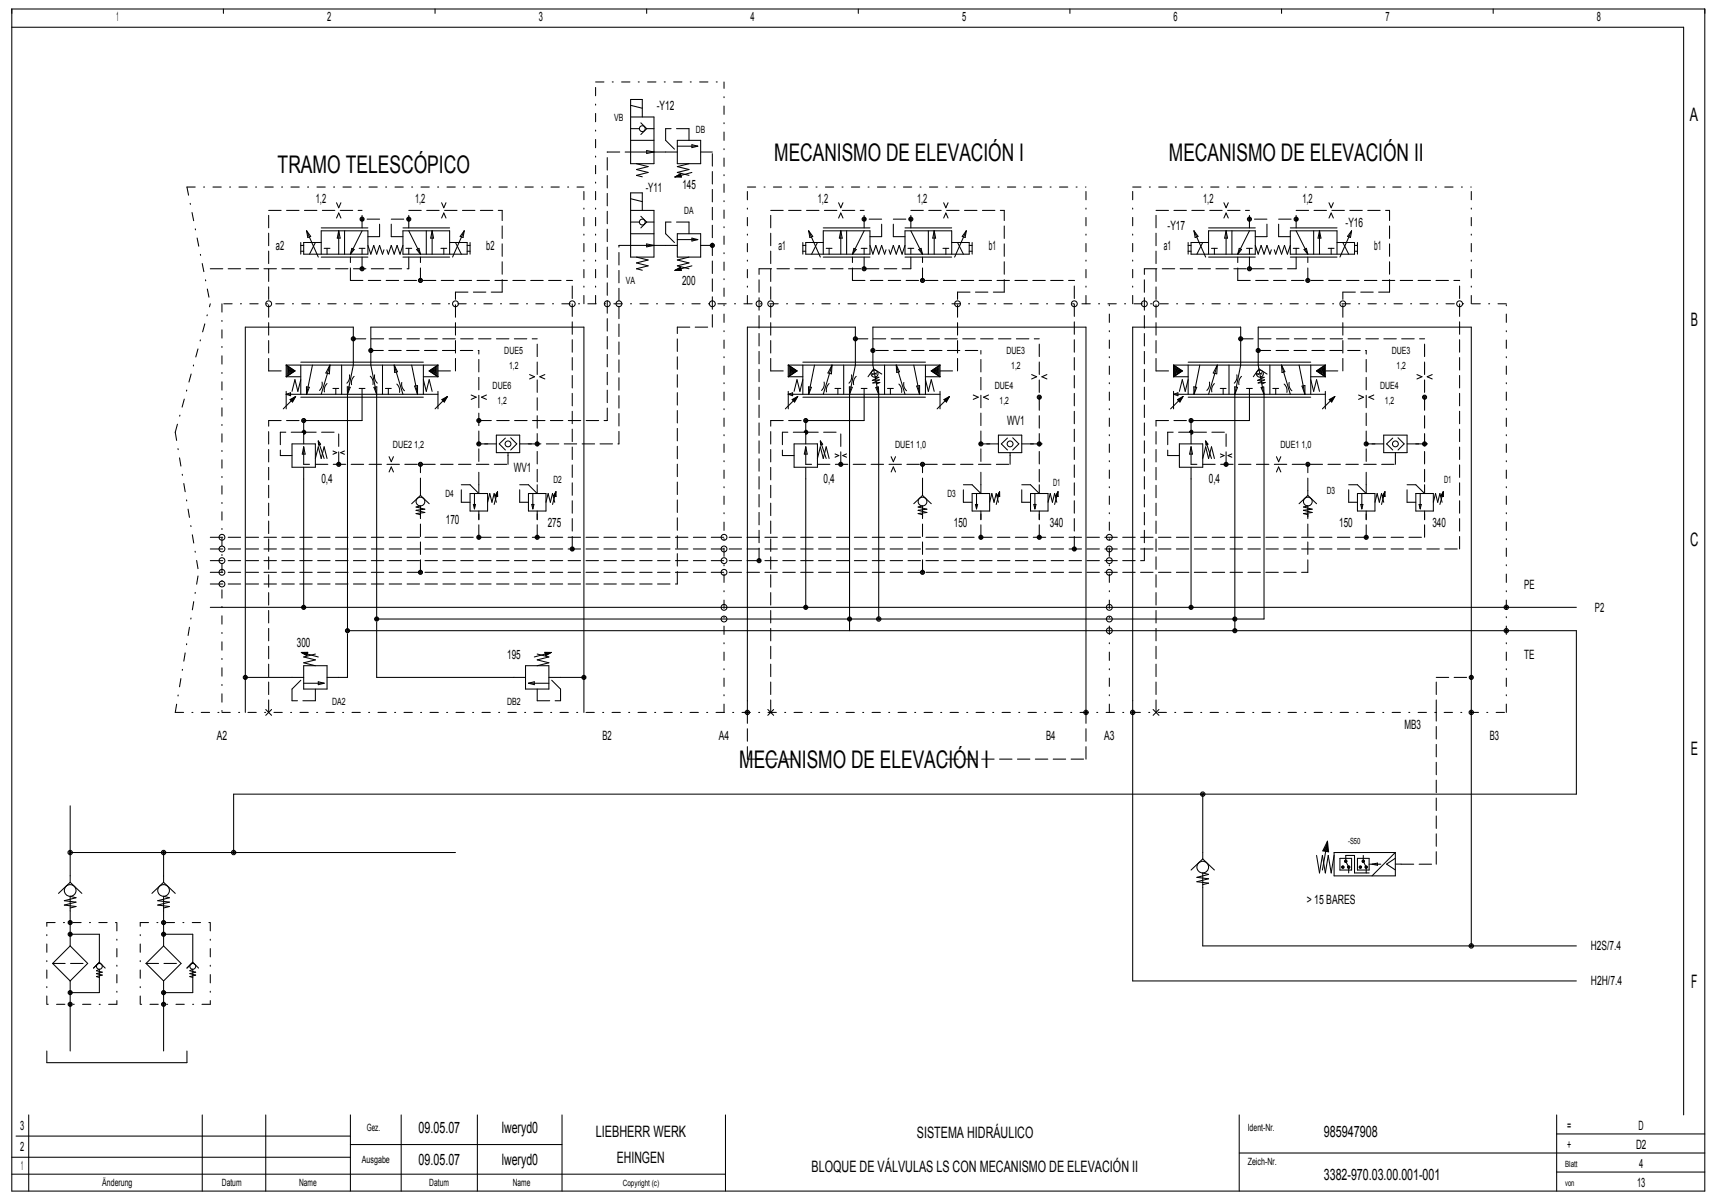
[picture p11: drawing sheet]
<svg xmlns="http://www.w3.org/2000/svg" width="582mm" height="406mm" viewBox="0 0 582 406" stroke-linecap="round" stroke-linejoin="round" font-family="sans-serif">
<defs><g id="words">
<g font-size="8.2">
<text x="94.2" y="58.6">TRAMO TELESCÓPICO</text>
<text x="262.6" y="54.6">MECANISMO DE ELEVACIÓN I</text>
<text x="396.4" y="54.6">MECANISMO DE ELEVACIÓN II</text>
<text x="250.7" y="260.6">MECANISMO DE ELEVACIÓN I</text>
</g>
<g font-size="6.3">
<text x="573.2" y="40.9">A</text>
<text x="573.4" y="110.5">B</text>
<text x="573.3" y="185.2">C</text>
<text x="573.4" y="256.2">E</text>
<text x="573.6" y="335.2">F</text>
</g>
<g font-size="5.3">
<text x="142" y="384.4">09.05.07</text>
<text x="170.2" y="384.4">lweryd0</text>
<text x="202" y="385.8">LIEBHERR WERK</text>
<text x="311" y="386.1">SISTEMA HIDRÁULICO</text>
<text x="449" y="385.8">985947908</text>
<text x="142" y="395.1">09.05.07</text>
<text x="170.2" y="395.1">lweryd0</text>
<text x="209.2" y="394.4">EHINGEN</text>
<text x="275.2" y="397.6">BLOQUE DE VÁLVULAS LS CON MECANISMO DE ELEVACIÓN II</text>
<text x="449" y="400.2">3382­970.03.00.001­001</text>
</g>
<g font-size="4.4">
<text x="39.5" y="7.1">1</text>
<text x="111" y="7.1">2</text>
<text x="182.8" y="7.1">3</text>
<text x="254.5" y="7.1">4</text>
<text x="326.3" y="7.1">5</text>
<text x="398.1" y="7.1">6</text>
<text x="469.9" y="7.1">7</text>
<text x="541.6" y="7.1">8</text>
<text x="222.7" y="37.3">­Y12</text>
<text x="219" y="65">­Y11</text>
<text x="231.4" y="64">145</text>
<text x="107.1" y="68.9">1,2</text>
<text x="140.8" y="68.9">1,2</text>
<text x="277.4" y="68.9">1,2</text>
<text x="311" y="68.9">1,2</text>
<text x="408.1" y="68.9">1,2</text>
<text x="441.7" y="68.9">1,2</text>
<text x="396" y="77.8">­Y17</text>
<text x="456.4" y="76.9">­Y16</text>
<text x="93.6" y="84.8">a2</text>
<text x="164.9" y="84.8">b2</text>
<text x="264.1" y="84.8">a1</text>
<text x="335.4" y="84.8">b1</text>
<text x="394.8" y="84.8">a1</text>
<text x="466.1" y="84.8">b1</text>
<text x="231.3" y="96.7">200</text>
<text x="341.6" y="144.2">WV1</text>
<text x="174.3" y="160">WV1</text>
<text x="109" y="164">0,4</text>
<text x="279.3" y="164">0,4</text>
<text x="410" y="164">0,4</text>
<text x="151.3" y="177.8">170</text>
<text x="185.8" y="178.8">275</text>
<text x="323.5" y="178.8">150</text>
<text x="356.1" y="178.8">340</text>
<text x="454.2" y="178.8">150</text>
<text x="485.8" y="178.8">340</text>
<text x="517" y="199.6">PE</text>
<text x="540.9" y="207.5">P2</text>
<text x="100.7" y="219.4">300</text>
<text x="172" y="223.4">195</text>
<text x="517" y="223.4">TE</text>
<text x="73.5" y="251.1">A2</text>
<text x="204.3" y="251.1">B2</text>
<text x="243.8" y="251.1">A4</text>
<text x="354.8" y="251.1">B4</text>
<text x="374.5" y="251.1">A3</text>
<text x="476.3" y="247.1">MB3</text>
<text x="505.3" y="251.1">B3</text>
<text x="443.2" y="306.5">&gt; 15 BARES</text>
<text x="539.6" y="322.4">H2S/7.4</text>
<text x="539.6" y="334.3">H2H/7.4</text>
<text x="6.9" y="383.3">3</text>
<text x="531.6" y="383.3">=</text>
<text x="555.7" y="383.3">D</text>
<text x="531.6" y="389.8">+</text>
<text x="554.9" y="389.8">D2</text>
<text x="6.8" y="390.5">2</text>
<text x="7.2" y="397">1</text>
<text x="555.9" y="396.3">4</text>
<text x="555.2" y="402.7">13</text>
</g>
<g font-size="3.4">
<text x="208.3" y="41">VB</text>
<text x="236" y="45">DB</text>
<text x="232" y="72.7">DA</text>
<text x="212.2" y="96.4">VA</text>
<text x="171" y="120.2">DUE5</text>
<text x="172.7" y="125.2">1,2</text>
<text x="341.3" y="120.2">DUE3</text>
<text x="343" y="125.2">1,2</text>
<text x="472" y="120.2">DUE3</text>
<text x="473.7" y="125.2">1,2</text>
<text x="167.1" y="132.1">DUE6</text>
<text x="168.8" y="137.1">1,2</text>
<text x="337.4" y="132.1">DUE4</text>
<text x="339" y="137.1">1,2</text>
<text x="468" y="132.1">DUE4</text>
<text x="469.7" y="137.1">1,2</text>
<text x="133.3" y="151.9">DUE2 1,2</text>
<text x="303.6" y="151.9">DUE1 1,0</text>
<text x="434.2" y="151.9">DUE1 1,0</text>
<text x="187.7" y="163.8">D2</text>
<text x="357.1" y="164.7">D1</text>
<text x="450" y="167.7">D3</text>
<text x="489.8" y="163.8">D1</text>
<text x="151" y="168.7">D4</text>
<text x="321.3" y="168.7">D3</text>
<text x="112.6" y="239">DA2</text>
<text x="172" y="239">DB2</text>
<text x="124.4" y="383.7">Gez.</text>
<text x="423.2" y="383.7">Ident­Nr.</text>
<text x="122.7" y="394.5">Ausgabe</text>
<text x="423.2" y="395.2">Zeich­Nr.</text>
<text x="34.7" y="402.4">Änderung</text>
<text x="75.2" y="402.4">Datum</text>
<text x="101.4" y="402.4">Name</text>
<text x="145.6" y="402.4">Datum</text>
<text x="173.9" y="402.4">Name</text>
</g>
<g font-size="2.9">
<text x="457.2" y="286.3">­S50</text>
<text x="530.8" y="395.8">Blatt</text>
<text x="211.2" y="402.3">Copyright (c)</text>
<text x="530.8" y="402.3">von</text>
</g>
</g></defs>
<g fill="none" stroke="#000" stroke-width=".35">
<path d="M4 3.1h574.2v400.9h-574.2zM4 9.2h567v369M75.8 3.1v1.4M147.6 3.1v1.4M219.3 3.1v1.4M291.1 3.1v1.4M362.9 3.1v1.4M434.6 3.1v1.4M506.4 3.1v1.4M213.9 39.7h7.9v15.8h-7.9v-21.8h3.9v6M213.9 35.7l3.9 1M213.9 51.6h7.9"/>
<path d="M213.9 47.6h7.9M213.9 43.6h2.9M215.9 55.5l3.9 1-3.9 1 3.9 1-3.9 1 1.9 .5M217.3 41.7l2 1.9-2 2M219.2 43.6h2.6M219.3 51.1l2.5 .5-2.5 .5zM225.8 51.6h3.9M229.7 47.6h7.9v7.9h-7.9zM229.7 49.6h7M230.1 59.7l.6 .1-.1-.3-1 .4h1.3l-.2-.7-1.8 .8M233.7 55.5l-4 1 4 1-4 1 4 1M234.7 49.1l2 .5-2 .5z"/>
<path d="M234.7 58.5l-5.8 1.5M237.6 51.6h4M104 78.3l3.9 8.9M104 78.3l1.4 1.9-1 .4zM108.9 77.3h15.9M114.1 68.8l.8 1.7 .7-1.7M114.1 74l.8-1.7 .7 1.7M114.9 78.3v7.9M114.9 78.3l.5 2.5h-1zM116.9 78.3v7.9M122.8 78.3l-4 7.9M136.7 77.3h15.8"/>
<path d="M138.6 78.3l4 7.9M144.6 78.3v7.9M146.6 78.3l.5 2.5h-1zM146.6 78.3v7.9M149.8 68.8l.7 1.7 .8-1.7M149.8 74l.7-1.7 .8 1.7M157.5 78.3l-4 8.9M157.5 78.3l-.4 2.3-1-.4zM213.9 71.4h7.9v15.8h-7.9v-21.8h3.9v6M213.9 79.3h7.9M213.9 75.3h2.9M213.9 67.4l3.9 1"/>
<path d="M217.3 73.3l2 2-2 2M219.2 75.3h2.6M228.9 60l1.9-1.1 .3 1.2zM229.7 79.3h7.9v7.9h-7.9zM274.3 78.3l3.9 8.9M274.3 78.3l1.4 1.9-1 .4zM279.2 77.3h15.9M284.4 68.8l.8 1.7 .7-1.7M284.4 74l.8-1.7 .7 1.7M285.2 78.3l.5 2.5h-1zM285.2 78.3v7.9M287.1 78.3v7.9"/>
<path d="M293.1 78.3l-4 7.9M306.9 77.3h15.9M308.9 78.3l4 7.9M314.9 78.3v7.9M316.8 78.3l.5 2.5h-1zM316.8 78.3v7.9M320.1 68.8l.7 1.7 .7-1.7M320.1 74l.7-1.7 .7 1.7M327.7 78.3l-3.9 8.9M327.7 78.3l-.4 2.3-1-.4zM405 78.3l3.9 8.9M405 78.3l1.3 1.9-1 .4z"/>
<path d="M409.9 77.3h15.8M415.1 68.8l.7 1.7 .8-1.7M415.1 74l.7-1.7 .8 1.7M415.8 78.3l.5 2.5h-1zM415.8 78.3v7.9M417.8 78.3v7.9M423.8 78.3l-4 7.9M437.6 77.3h15.9M439.6 78.3l4 7.9M445.5 78.3v7.9M447.5 78.3l.5 2.5h-1zM447.5 78.3v7.9"/>
<path d="M450.7 68.8l.8 1.7 .7-1.7M450.7 74l.8-1.7 .7 1.7M458.4 78.3l-4 8.9M458.4 78.3l-.4 2.3-1-.4zM102 82.3v3.9M102 85.2h1M102 83.2h1M107 82.3l-2 3.9M108.9 82.3h-5.9v3.9h21.8v-7.9h-15.9v7.9M108.9 87.2h15.9M109.9 84.2h2M110.9 84.2v2"/>
<path d="M119.3 84.2l.8 .4-1.3 1.6zM121.8 84.2h2M122.8 84.2v2M124.8 83.2l1 3 1-3 1 3 .9-3 1 3 .5-1.5M136.7 87.2h15.8M136.7 83.2l-1 3-1-3-1 3-1-3-1 3-.5-1.5M137.7 84.2h1.9M138.6 84.2v2M141.3 84.6l.8-.4 .5 2zM149.5 84.2h2M150.5 84.2v2M152.5 82.3h5.9v3.9h-21.7v-7.9h15.8v7.9"/>
<path d="M154.5 82.3l2 3.9M158.4 85.2h1M158.4 83.2h1M159.4 82.3v3.9M213.9 83.2h7.9M215.9 87.2l3.9 1-3.9 1 3.9 1-3.9 1 1.9 .5M219.3 82.7l2.5 .5-2.5 .5zM225.8 83.2h3.9M228.9 91.7l1.9-1.1 .3 1.1zM229.7 81.3h7M230.1 91.4l.6 .1-.1-.4-1 .4 1.3 .1-.2-.7-1.8 .8M233.7 87.2l-4 1 4 1-4 1 4 1"/>
<path d="M234.7 80.8l2 .5-2 .5zM234.7 90.2l-5.8 1.5M237.6 83.2h4M272.3 85.2h1M272.3 83.2h1M272.3 82.3v3.9M277.2 82.3l-1.9 3.9M279.2 82.3h-5.9v3.9h21.8v-7.9h-15.9v7.9M279.2 87.2h15.9M280.2 84.2h2M281.2 84.2v2M289.6 84.2l.8 .4-1.3 1.6z"/>
<path d="M292.1 84.2h2M293.1 84.2v2M295.1 83.2l1 3 .9-3 1 3 1-3 1 3 .5-1.5M306.9 87.2h15.9M306.9 83.2l-1 3-.9-3-1 3-1-3-1 3-.5-1.5M307.9 84.2h2M308.9 84.2v2M311.6 84.6l.8-.4 .5 2zM319.8 84.2h2M320.8 84.2v2M322.8 82.3h5.9v3.9h-21.8v-7.9h15.9v7.9M324.8 82.3l1.9 3.9"/>
<path d="M328.7 85.2h1M328.7 83.2h1M329.7 82.3v3.9M403 85.2h1M403 83.2h1M403 82.3v3.9M407.9 82.3l-2 3.9M409.9 82.3h-5.9v3.9h21.7v-7.9h-15.8v7.9M409.9 87.2h15.8M410.9 84.2h2M411.9 84.2v2M420.3 84.2l.8 .4-1.3 1.6z"/>
<path d="M422.8 84.2h1.9M423.8 84.2v2M425.7 83.2l1 3 1-3 1 3 1-3 1 3 .5-1.5M437.6 87.2h15.9M437.6 83.2l-1 3-1-3-1 3-.9-3-1 3-.5-1.5M438.6 84.2h2M439.6 84.2v2M442.3 84.6l.8-.4 .5 2zM450.5 84.2h2M451.5 84.2v2M453.5 82.3h5.9v3.9h-21.8v-7.9h15.9v7.9M455.4 82.3l2 3.9"/>
<path d="M459.4 85.2h1M459.4 83.2h1M460.4 82.3v3.9M97.1 123.8v4M97.1 132.7v6M97.1 123.8l2.9 2-2.9 2M97.1 123.8h51.4M97.1 127.8h4.9M97.1 133.7l1.4-.5v1zM97.1 133.7h51.4M98.2 125.7l-.1-.1v.3l.6-.2-.8-.5v1.1l1.2-.6-1.4-.9v1.9l1.8-1-2.1-1.4v3l2.3-1.5M98.4 135.5l1.9-1-1.1 1.9z"/>
<path d="M100.3 134.5l-1.2 1.6-.5-.5 1.2-.7-.7 .9-.3-.2 .6-.3M100.3 134.5l-4.2 4.2M102 123.8v9.9M102 134.7h41.6M102 122.8h41.6M102 128.8l-1 3.9-1-3.9-1 3.9M103.9 131.2l1 .2-.9 2.3zM106 123.8l-2 9.9M109.2 129.6v1.5l-.8 1.3M110.9 130.1l-.8 1.3-.1 1.5M111.9 123.8l-.2 3-1.2-.3zM111.9 123.8l-3 9.9"/>
<path d="M112.9 131.8h2M113.9 131.8v1.9M115.9 123.8v9.9M117.8 131.2l1 .2-1 2.3zM117.8 133.7v80.2h416.8v55.5h-455.4v19.8M117.8 133.7l2-9.9v-12.8h-36.6v130.6M118.5 127.1v1.6l-.9 1.3M120.1 127.6l-.8 1.4-.1 1.5M121.8 131.8h2M122.8 131.8v10.8h-19.8v4M125.6 127.6l.8 1.3 .1 1.5M126.8 131.4l1-.2v2.5z"/>
<path d="M127.1 127.1v1.6l.9 1.3M127.8 133.7l-2-9.9v-12.8h72.2v130.6M127.8 133.7v76.3h300.9v-76.3M129.7 123.8v9.9M130.7 131.8h2M131.7 131.8v1.9M133.7 123.8l3 9.9M133.7 123.8l1.1 2.3-1 .2zM134.6 130.3l.8 1.3 .1 1.5M136.3 129.7v1.6l.9 1.2M139.6 123.8l2 9.9M140.6 131l1-.2v2.9z"/>
<path d="M143.6 127.8h4.9M143.6 123.8v9.9M143.6 128.8l1 3.9 1-3.9 1 3.9M147.4 125.7l.2-.1v.3l-.7-.2 .8-.5v1.1l-1.2-.6 1.4-.9v1.9l-1.8-1 2.1-1.4v3l-2.3-1.5M148.5 123.8v4M148.5 132.7v6M148.5 123.8l-2.9 2 2.9 2M149.9 135.5l1.8-1-1 1.9zM151.7 134.5l-1.1 1.6-.5-.5 1.2-.7-.7 .9-.3-.2 .6-.3M151.7 134.5l-4.1 4.2M159.8 134l1.7 .7-1.7 .8M165 134l-1.7 .7 1.7 .8"/>
<path d="M179.6 127l1.7 .8-1.7 .7M184.8 127l-1.7 .8 1.7 .7M267.3 123.8h51.5M267.3 127.8h5M267.3 133.7h51.5M267.3 123.8v4M267.3 132.7v6M267.3 123.8l3 2-3 2M267.3 133.7l1.5-.5v1zM268.5 125.7l-.2-.1v.3l.7-.2-.9-.5v1.1l1.3-.6-1.5-.9v1.9l1.9-1-2.2-1.4v3l2.4-1.5M268.7 135.5l1.8-1-1 1.9zM270.5 134.5l-4.2 4.2"/>
<path d="M270.5 134.5l-1.1 1.6-.5-.5 1.2-.7-.7 .9-.3-.2 .6-.3M272.3 134.7h41.6M272.3 122.8h41.6M272.3 123.8v9.9M272.3 128.8l-1 3.9-1-3.9-1 3.9M274.2 131.2l1 .2-.9 2.3zM276.3 123.8l-2 9.9M279.5 129.6l-.1 1.5-.8 1.3M281.2 130.1l-.8 1.3-.1 1.5M282.2 123.8l-3 9.9M282.2 123.8l-.2 3-1.2-.3zM283.2 131.8h2"/>
<path d="M284.2 131.8v1.9M286.2 123.8v9.9M288.1 131.2l1 .2-1 2.3zM288.1 133.7v80.2M288.1 133.7l2-9.9v-12.8h-36.6v130.6M288.8 127.1l-.1 1.6-.8 1.3M290.4 127.6l-.8 1.4-.1 1.5M292.1 131.8h2M293.1 131.8v10.8h-19.8v4M295.7 126.7l.6 .2-.5 .3M296.3 125.1l-.2-1.3v-12.8h72.2v130.6M296.3 125.1l2.8 1.8"/>
<path d="M296.3 125.1l-1.9 2.7M296.3 125.6l.5 2.3M297 131.5l.9-.2 .1 2.4zM297.3 126.4l-.5 .4 .5 .1M297.3 130.2l1.1-.5-2.4 .2 2.2-1-2.3 .1 2.2-1-1.3-.1 1.2 5.8M298 133.7v76.3M300 123.8v9.9M301 131.8h2M302 131.8v1.9M304 123.8l1.1 2.3-1 .2zM304 123.8l2.9 9.9M304.9 130.3l.8 1.3 .1 1.5"/>
<path d="M306.5 129.7l.1 1.6 .9 1.2M309.9 123.8l2 9.9M310.9 131l1-.2v2.9zM313.9 127.8h4.9M313.9 123.8v9.9M313.9 128.8l1 3.9 .9-3.9 1 3.9M317.6 125.7l.2-.1v.3l-.7-.2 .9-.5v1.1l-1.3-.6 1.5-.9v1.9l-1.9-1 2.2-1.4v3l-2.4-1.5M318.8 123.8l-3 2 3 2M318.8 123.8v4M318.8 132.7v6M320.1 135.5l1.9-1-1 1.9zM322 134.5l-4.2 4.2"/>
<path d="M322 134.5l-1.1 1.6-.5-.5 1.2-.7-.8 .9-.2-.2 .6-.3M330.1 134l1.7 .7-1.7 .8M335.3 134l-1.7 .7 1.7 .8M349.9 127l1.7 .8-1.7 .7M355.1 127l-1.7 .8 1.7 .7M398 123.8h51.5M398 127.8h5M398 133.7h51.5M398 123.8v4M398 132.7v6M398 123.8l3 2-3 2M398 133.7l1.5-.5v1z"/>
<path d="M399.2 125.7l-.2-.1v.3l.7-.2-.9-.5v1.1l1.3-.6-1.5-.9v1.9l1.9-1-2.2-1.4v3l2.4-1.5M399.3 135.5l1.9-1-1 1.9zM401.2 134.5l-4.2 4.2M401.2 134.5l-1.1 1.6-.5-.5 1.2-.7-.8 .9-.2-.2 .6-.3M403 134.7h41.5M403 122.8h41.5M403 123.8v9.9M403 128.8l-1 3.9-1-3.9-1 3.9M404.9 131.2l1 .2-.9 2.3zM406.9 123.8l-1.9 9.9M410.2 129.6l-.1 1.5-.8 1.3M411.9 130.1l-.8 1.3-.1 1.5"/>
<path d="M412.9 123.8l-3 9.9M412.9 123.8l-.2 3-1.2-.3zM413.9 131.8h1.9M414.9 131.8v1.9M416.8 123.8v9.9M418.8 131.2l.9 .2-.9 2.3zM418.8 133.7v80.2M418.8 133.7l2-9.9v-12.8h-36.6v221.7h150.4M419.5 127.1l-.1 1.6-.8 1.3M421.1 127.6l-.8 1.4-.1 1.5M422.8 131.8h1.9M423.8 131.8v10.8h-19.8v4"/>
<path d="M426.4 126.7l.6 .2-.5 .3M427 125.1l-.3-1.3v-12.8h72.3v209.8M427 125.1l2.7 1.8M427 125.1l-1.9 2.7M427 125.6l.5 2.3M427.7 131.5l.9-.2 .1 2.4zM427.9 126.4l-.4 .4 .5 .1M428 130.2l1.1-.5-2.4 .2 2.2-1-2.4 .1 2.2-1-1.2-.1 1.2 5.8M430.7 123.8v9.9M431.7 131.8h2M432.7 131.8v1.9M434.6 123.8l1.2 2.3-1 .2z"/>
<path d="M434.6 123.8l3 9.9M435.5 130.3l.9 1.3 .1 1.5M437.2 129.7l.1 1.6 .8 1.2M440.6 123.8l2 9.9M441.6 131l1-.2v2.9zM444.5 127.8h5M444.5 123.8v9.9M444.5 128.8l1 3.9 1-3.9 1 3.9M448.3 125.7l.2-.1v.3l-.7-.2 .9-.5v1.1l-1.3-.6 1.5-.9v1.9l-1.9-1 2.2-1.4v3l-2.4-1.5M449.5 123.8l-3 2 3 2M449.5 123.8v4M449.5 132.7v6"/>
<path d="M450.8 135.5l1.9-1-1 1.9zM452.7 134.5l-4.2 4.2M452.7 134.5l-1.1 1.6-.6-.5 1.3-.7-.8 .9-.2-.2 .6-.3M460.8 134l1.7 .7-1.7 .8M466 134l-1.7 .7 1.7 .8M480.6 127l1.7 .8-1.7 .7M485.8 127l-1.7 .8 1.7 .7M99 150.6h8v7.9h-8zM102.5 146.6a.5 .5 0 0 1 .5-.5 .5 .5 0 0 1 .5 .5 .5 .5 0 0 1-.5 .5M102.8 146.6l.3-.1-.1 .3M103 145.9a.69 .69 0 0 1 .7 .7 .69 .69 0 0 1-.7 .7M103 151.6l.5 2.4h-1z"/>
<path d="M103 151.6v5.9h2M103 158.5v47.5M107 155.5l.9-3.9 1 3.9 1-3.9 1 3.9M107.9 149.6l2 5.9M107.9 149.6l.8 1.1-.7 .3zM112.9 153l1.3 .5-1.3 .6M116.8 153l-1.3 .5 1.3 .6M132 154.9l.7 1.7 .7-1.7M164.4 150.6h3.9M168.3 147.6h8v5.9h-8zM171.4 148.6l-2.1 2 2.1 2M172.3 153.5v1"/>
<path d="M173.2 148.5l2.1 2.1-2.1 2M176.3 150.6h3.9M269.3 150.6h7.9v7.9h-7.9zM272.8 146.6a.5 .5 0 0 1 .5-.5 .5 .5 0 0 1 .5 .5 .5 .5 0 0 1-.5 .5M273.1 146.6l.3-.1-.1 .3M273.3 145.9a.69 .69 0 0 1 .7 .7 .69 .69 0 0 1-.7 .7M273.3 151.6l.5 2.4h-1zM273.3 151.6v5.9h2M273.3 158.5v47.5M277.2 155.5l1-3.9 1 3.9 1-3.9 1 3.9M278.2 149.6l2 5.9M278.2 149.6l.8 1.1-.7 .3z"/>
<path d="M283.2 154l1.3 .5-1.3 .6M287.1 154l-1.3 .5 1.3 .6M302.2 154.9l.8 1.7 .7-1.7M334.7 150.6h3.9M338.6 147.6h7.9v5.9h-7.9zM341.7 148.6l-2.1 2 2.1 2M342.6 153.5v1M343.5 148.5l2 2.1-2 2M346.5 150.6h4M400 150.6h7.9v7.9h-7.9zM403.5 146.6a.5 .5 0 0 1 .5-.5 .5 .5 0 0 1 .5 .5 .5 .5 0 0 1-.5 .5M403.8 146.6l.3-.1-.1 .3"/>
<path d="M404 145.9a.69 .69 0 0 1 .7 .7 .69 .69 0 0 1-.7 .7M404 151.6l.5 2.4h-1zM404 151.6v5.9h1.9M404 158.5v47.5M407.9 155.5l1-3.9 1 3.9 1-3.9 1 3.9M408.9 149.6l2 5.9M408.9 149.6l.8 1.1-.7 .3zM413.9 154l1.3 .5-1.3 .6M417.8 154l-1.3 .5 1.3 .6M432.9 154.9l.8 1.7 .7-1.7M465.3 150.6h4M469.3 147.6h7.9v5.9h-7.9z"/>
<path d="M472.4 148.6l-2.1 2 2.1 2M473.3 153.5v1M474.2 148.5l2 2.1-2 2M477.2 150.6h4M132 160.1l.7-1.7 .7 1.7M142.6 166.4v1.6M142.6 174.6l-1.5-.4 3-.4-3-.7 3-.4-3-.7 1.5-.4v3.7M142.6 168l3 2.9M142.6 168l-3 2.9M159.4 167.4h6v5.9h-6zM160.5 171.1h.8l-.4 1.5zM160.9 167.4v5.2"/>
<path d="M162.4 164.4v3M162.4 173.3v3M165.4 170.4l.7-3 .8 3 .7-3 .7 3M168.7 166.8l.1 1.6-.9-.2zM168.7 166.8l-1.1 4.3M168.7 166.8l-.6 1.3 .6 .2-.1-1-.3 .8h.3l-.1-.4M179.2 167.4h6v5.9h-6zM180.3 171.1h.8l-.4 1.5zM180.7 167.4v5.2M182.2 164.4v3M182.2 173.3v3M185.2 170.4l.7-3 .8 3 .7-3 .7 3"/>
<path d="M188.5 166.8l.1 1.6-.9-.2zM188.5 166.8l-1.1 4.3M188.5 166.8l-.6 1.3 .6 .2-.1-1-.3 .8h.3l-.1-.4M302.2 160.1l.8-1.7 .7 1.7M312.9 166.4v1.6M312.9 174.6l-1.5-.4 3-.4-3-.7 3-.4-3-.7 1.5-.4v3.7M312.9 168l2.9 2.9M312.9 168l-3 2.9M329.7 167.4h5.9v5.9h-5.9zM330.8 171.1h.8l-.4 1.5zM331.2 167.4v5.2M332.7 164.4v3"/>
<path d="M332.7 173.3v3M335.6 170.4l.8-3 .7 3 .8-3 .7 3M339 166.8l.1 1.6-.9-.2zM339 166.8l-1.1 4.3M339 166.8l-.6 1.3 .6 .2-.1-1-.3 .8h.3l-.1-.4M349.5 167.4h6v5.9h-6zM350.6 171.1h.8l-.4 1.5zM351 167.4v5.2M352.5 164.4v3M352.5 173.3v3M355.5 170.4l.7-3 .7 3 .8-3 .7 3M358.8 166.8l.1 1.6-.9-.2z"/>
<path d="M358.8 166.8l-1.1 4.3M358.8 166.8l-.6 1.3 .6 .2-.1-1-.3 .8h.3l-.1-.4M432.9 160.1l.8-1.7 .7 1.7M443.6 166.4v1.6M443.6 174.6l-1.5-.4 2.9-.4-2.9-.7 2.9-.4-2.9-.7 1.5-.4v3.7M443.6 168l2.9 2.9M443.6 168l-3 2.9M460.4 167.4h5.9v5.9h-5.9zM461.5 171.1h.7l-.3 1.5zM461.9 167.4v5.2M463.4 164.4v3M463.4 173.3v3"/>
<path d="M466.3 170.4l.8-3 .7 3 .8-3 .7 3M469.7 166.8v1.6l-.8-.2zM469.7 166.8l-1.1 4.3M469.7 166.8l-.6 1.3 .5 .2v-1l-.3 .8h.2v-.4M480.2 167.4h5.9v5.9h-5.9zM481.3 171.1h.7l-.3 1.5zM481.7 167.4v5.2M483.2 164.4v3M483.2 173.3v3M486.1 170.4l.8-3 .7 3 .8-3 .7 3M489.5 166.8v1.6l-.8-.2zM489.5 166.8l-1.1 4.3"/>
<path d="M489.5 166.8l-.6 1.3 .5 .2v-1l-.3 .8h.2v-.4M71.3 206h463.3M117.8 214.9v14.9h-6.9M127.8 211v18.8h50.4M83.2 229.8h19.8M102.2 221.3h2.2l-.3 1.1zM102.2 221.3l5.7 1.5M102.2 221.3l1.8 .8 .2-.7-1.4 .1 1.1 .4 .1-.4-.6 .1M103 225.8h7.9v7.9h-7.9zM103 231.7h6.9M107 221.8l-4 1 4 1-4 1 4 1M107.9 231.2l2 .5-2 .5z"/>
<path d="M178.2 225.8h8v7.9h-8zM179.2 231.7h7M179.2 231.7l2-.5v1zM182.2 221.8l4 1-4 1 4 1-4 1M184.8 221.3h2.2l-1.9 1.1zM186.2 229.8h11.8M187 221.3l-5.8 1.5M187 221.3l-1.8 .8-.3-.7 1.4 .1-1 .4-.1-.4 .6 .1M90.1 240.7l2 1.9M92.1 240.7l-2 1.9M260.4 240.7l2 1.9M262.4 240.7l-2 1.9"/>
<path d="M391.1 240.7l2 1.9M393.1 240.7l-2 1.9M23.8 273.3v26M407.9 269.4v21.9M23.8 299.3l-4 3.7M23.8 299.3l4 3.7M23.8 289.2h130.7M55.5 289.2v10.1M55.5 299.3l-4 3.7M55.5 299.3l3.9 3.7M407.9 291.3l-3.9 3.8M407.9 291.3l4 3.8"/>
<path d="M446.5 290.2l1 5.9 1-5.9 1 5.9 1-5.9 1 5.9 1-5.9M450.2 285.3l.4 3.6-2-.3zM450.2 285.3l-1.7 9.8M450.2 285.3v3.4l-1.2-.3 1-2-.1 1.9-.6-.1 .6-.9M454.4 291.1h4v4h-4zM457.4 296.1v-2l-1-2v-1.9h3v5.9h4.9M460.4 291.1h3.9v4h-3.9zM462.4 290.2v1.9l1 2v2M465.3 293.1l1.9-.4v.8zM473.2 297.1v-8l-7.9 8M473.2 293.1h2M473.2 291.1l-2.9 2 2.9 2"/>
<path d="M473.3 289.2h-20.8v7.9h20.8M23.8 308l2-.5-4-.5 4-1-4-.5 4-1-2-.5v16.8M23.8 316.9h9.9v9.6M55.5 316.9h9.9v9.6M55.5 308l2-.5-4-.5 4-1-4-.5 4-1-2-.5v16.8M407.9 300.1l2-.5-4-.5 4-1-4-.5 4-1-2-.5v24.7h126.7M23.8 332.7v23.8M23.8 320.8l-5.9 6 5.9 5.9M23.8 320.8l5.9 6-5.9 5.9M31.7 328.4l2-2 2 2M33.7 331.5l-1-.3 2-.5-2-.5 2-.4-2-.5 1-.5v7.9h-9.9M55.5 332.7v23.8"/>
<path d="M55.5 320.8l-6 6 6 5.9M55.5 320.8l5.9 6-5.9 5.9M63.4 328.4l2-2 2 2M65.4 331.5l-1-.3 2-.5-2-.5 2-.4-2-.5 1-.5v7.9h-9.9M15.9 356.5v3.9h47.5v-3.9M9.7 378.2v25.8M68.6 378.2v25.8M90.1 378.2v25.8M118.8 378.2v25.8M136.1 378.2v25.8M161.9 378.2v25.8M190.6 378.2v25.8"/>
<path d="M246.1 378.2v25.8M420.3 378.2v25.8M528 378.2v25.8M4 398.3h242.1M4 392.5h114.8M5.4 385.3h113.4M118.8 388.2h71.8M420.3 391.1h157.9M528 397.5h50.2M528 384.6h50.2"/>
<circle cx="217.8" cy="43.6" r=".99"/>
<circle cx="122.8" cy="74.3" r=".5"/>
<circle cx="122.8" cy="74.3" r=".69"/>
<circle cx="122.8" cy="74.3" r=".2"/>
<circle cx="138.6" cy="74.3" r=".5"/>
<circle cx="138.6" cy="74.3" r=".69"/>
<circle cx="138.6" cy="74.3" r=".2"/>
<circle cx="217.8" cy="75.3" r=".99"/>
<circle cx="293.1" cy="74.3" r=".5"/>
<circle cx="293.1" cy="74.3" r=".69"/>
<circle cx="293.1" cy="74.3" r=".2"/>
<circle cx="308.9" cy="74.3" r=".69"/>
<circle cx="308.9" cy="74.3" r=".5"/>
<circle cx="308.9" cy="74.3" r=".2"/>
<circle cx="423.8" cy="74.3" r=".5"/>
<circle cx="423.8" cy="74.3" r=".69"/>
<circle cx="423.8" cy="74.3" r=".2"/>
<circle cx="439.6" cy="74.3" r=".69"/>
<circle cx="439.6" cy="74.3" r=".5"/>
<circle cx="439.6" cy="74.3" r=".2"/>
<circle cx="122.8" cy="91.2" r=".5"/>
<circle cx="122.8" cy="91.2" r=".69"/>
<circle cx="122.8" cy="91.2" r=".2"/>
<circle cx="142.6" cy="95.1" r=".5"/>
<circle cx="142.6" cy="95.1" r=".69"/>
<circle cx="142.6" cy="95.1" r=".2"/>
<circle cx="241.6" cy="83.2" r=".5"/>
<circle cx="241.6" cy="83.2" r=".69"/>
<circle cx="241.6" cy="83.2" r=".2"/>
<circle cx="293.1" cy="91.2" r=".69"/>
<circle cx="293.1" cy="91.2" r=".5"/>
<circle cx="293.1" cy="91.2" r=".2"/>
<circle cx="312.9" cy="95.1" r=".69"/>
<circle cx="312.9" cy="95.1" r=".5"/>
<circle cx="312.9" cy="95.1" r=".2"/>
<circle cx="423.8" cy="91.2" r=".5"/>
<circle cx="423.8" cy="91.2" r=".69"/>
<circle cx="423.8" cy="91.2" r=".2"/>
<circle cx="443.6" cy="95.1" r=".69"/>
<circle cx="443.6" cy="95.1" r=".5"/>
<circle cx="443.6" cy="95.1" r=".2"/>
<circle cx="91.1" cy="103" r=".99"/>
<circle cx="119.8" cy="114.9" r=".5"/>
<circle cx="119.8" cy="114.9" r=".69"/>
<circle cx="119.8" cy="114.9" r=".2"/>
<circle cx="125.8" cy="118.9" r=".5"/>
<circle cx="125.8" cy="118.9" r=".69"/>
<circle cx="125.8" cy="118.9" r=".2"/>
<circle cx="154.5" cy="103" r=".99"/>
<circle cx="194.1" cy="103" r=".99"/>
<circle cx="206" cy="103" r=".99"/>
<circle cx="209.9" cy="103" r=".99"/>
<circle cx="241.6" cy="103" r=".99"/>
<circle cx="257.4" cy="103" r=".99"/>
<circle cx="261.4" cy="103" r=".99"/>
<circle cx="290.1" cy="114.9" r=".69"/>
<circle cx="290.1" cy="114.9" r=".5"/>
<circle cx="290.1" cy="114.9" r=".2"/>
<circle cx="296" cy="118.9" r=".5"/>
<circle cx="296" cy="118.9" r=".69"/>
<circle cx="296.1" cy="118.9" r=".2"/>
<circle cx="324.8" cy="103" r=".99"/>
<circle cx="364.4" cy="103" r=".99"/>
<circle cx="388.1" cy="103" r=".99"/>
<circle cx="392.1" cy="103" r=".99"/>
<circle cx="420.8" cy="114.9" r=".69"/>
<circle cx="420.8" cy="114.9" r=".5"/>
<circle cx="420.8" cy="114.9" r=".2"/>
<circle cx="426.7" cy="118.9" r=".5"/>
<circle cx="426.7" cy="118.9" r=".69"/>
<circle cx="426.7" cy="118.9" r=".2"/>
<circle cx="455.4" cy="103" r=".99"/>
<circle cx="495" cy="103" r=".99"/>
<circle cx="296.6" cy="126.7" r="1.19"/>
<circle cx="352.5" cy="134.7" r=".69"/>
<circle cx="352.5" cy="134.7" r=".5"/>
<circle cx="352.5" cy="134.7" r=".2"/>
<circle cx="427.3" cy="126.7" r="1.19"/>
<circle cx="483.2" cy="134.7" r=".69"/>
<circle cx="483.2" cy="134.7" r=".5"/>
<circle cx="483.2" cy="134.7" r=".2"/>
<circle cx="103" cy="142.6" r=".69"/>
<circle cx="103" cy="142.6" r=".5"/>
<circle cx="103" cy="142.6" r=".2"/>
<circle cx="114.9" cy="157.5" r=".5"/>
<circle cx="114.9" cy="157.5" r=".69"/>
<circle cx="114.9" cy="157.5" r=".2"/>
<circle cx="142.6" cy="157.5" r=".5"/>
<circle cx="142.6" cy="157.5" r=".69"/>
<circle cx="142.6" cy="157.5" r=".2"/>
<circle cx="162.4" cy="142.6" r=".5"/>
<circle cx="162.4" cy="150.6" r=".5"/>
<circle cx="162.4" cy="150.6" r=".69"/>
<circle cx="162.4" cy="142.6" r=".69"/>
<circle cx="162.4" cy="150.6" r=".2"/>
<circle cx="162.4" cy="142.6" r=".2"/>
<circle cx="172.3" cy="150.6" r=".99"/>
<circle cx="182.2" cy="150.6" r=".5"/>
<circle cx="182.2" cy="150.6" r=".69"/>
<circle cx="182.2" cy="150.6" r=".2"/>
<circle cx="273.3" cy="142.6" r=".5"/>
<circle cx="273.3" cy="142.6" r=".69"/>
<circle cx="273.3" cy="142.6" r=".2"/>
<circle cx="285.2" cy="157.5" r=".5"/>
<circle cx="285.2" cy="157.5" r=".69"/>
<circle cx="285.2" cy="157.5" r=".2"/>
<circle cx="312.9" cy="157.5" r=".69"/>
<circle cx="312.9" cy="157.5" r=".5"/>
<circle cx="312.9" cy="157.5" r=".2"/>
<circle cx="332.7" cy="150.6" r=".69"/>
<circle cx="332.7" cy="150.6" r=".5"/>
<circle cx="332.7" cy="150.6" r=".2"/>
<circle cx="342.6" cy="150.6" r=".99"/>
<circle cx="352.5" cy="150.6" r=".69"/>
<circle cx="352.5" cy="150.6" r=".5"/>
<circle cx="352.5" cy="150.6" r=".2"/>
<circle cx="404" cy="142.6" r=".5"/>
<circle cx="404" cy="142.6" r=".69"/>
<circle cx="404" cy="142.6" r=".2"/>
<circle cx="415.8" cy="157.5" r=".69"/>
<circle cx="415.8" cy="157.5" r=".5"/>
<circle cx="415.8" cy="157.5" r=".2"/>
<circle cx="443.6" cy="157.5" r=".69"/>
<circle cx="443.6" cy="157.5" r=".5"/>
<circle cx="443.6" cy="157.5" r=".2"/>
<circle cx="463.4" cy="150.6" r=".69"/>
<circle cx="463.4" cy="150.6" r=".5"/>
<circle cx="463.4" cy="150.6" r=".2"/>
<circle cx="473.3" cy="150.6" r=".99"/>
<circle cx="483.2" cy="150.6" r=".69"/>
<circle cx="483.2" cy="150.6" r=".5"/>
<circle cx="483.2" cy="150.6" r=".2"/>
<circle cx="142.6" cy="170.1" r="1.49"/>
<circle cx="312.9" cy="170.1" r="1.49"/>
<circle cx="443.6" cy="170.1" r="1.49"/>
<circle cx="75.3" cy="194.1" r=".99"/>
<circle cx="75.3" cy="182.2" r=".99"/>
<circle cx="75.3" cy="190.2" r=".99"/>
<circle cx="75.3" cy="186.2" r=".99"/>
<circle cx="75.3" cy="198.1" r=".99"/>
<circle cx="142.6" cy="194.1" r=".5"/>
<circle cx="142.6" cy="194.1" r=".69"/>
<circle cx="142.6" cy="194.1" r=".2"/>
<circle cx="162.4" cy="182.2" r=".5"/>
<circle cx="162.4" cy="182.2" r=".69"/>
<circle cx="162.4" cy="182.2" r=".2"/>
<circle cx="182.2" cy="182.2" r=".5"/>
<circle cx="182.2" cy="182.2" r=".69"/>
<circle cx="182.2" cy="182.2" r=".2"/>
<circle cx="194.1" cy="186.2" r=".69"/>
<circle cx="194.1" cy="186.2" r=".5"/>
<circle cx="194.1" cy="186.2" r=".2"/>
<circle cx="245.6" cy="194.1" r=".99"/>
<circle cx="245.6" cy="182.2" r=".99"/>
<circle cx="245.6" cy="190.2" r=".99"/>
<circle cx="245.6" cy="186.2" r=".99"/>
<circle cx="257.4" cy="190.2" r=".5"/>
<circle cx="257.4" cy="190.2" r=".69"/>
<circle cx="257.4" cy="190.2" r=".2"/>
<circle cx="312.9" cy="194.1" r=".69"/>
<circle cx="312.9" cy="194.1" r=".5"/>
<circle cx="312.9" cy="194.1" r=".2"/>
<circle cx="332.7" cy="182.2" r=".69"/>
<circle cx="332.7" cy="182.2" r=".5"/>
<circle cx="332.7" cy="182.2" r=".2"/>
<circle cx="352.5" cy="182.2" r=".69"/>
<circle cx="352.5" cy="182.2" r=".5"/>
<circle cx="352.5" cy="182.2" r=".2"/>
<circle cx="364.4" cy="186.2" r=".5"/>
<circle cx="364.4" cy="186.2" r=".69"/>
<circle cx="364.4" cy="186.2" r=".2"/>
<circle cx="376.2" cy="182.2" r=".99"/>
<circle cx="376.2" cy="194.1" r=".99"/>
<circle cx="376.2" cy="190.2" r=".99"/>
<circle cx="376.2" cy="186.2" r=".99"/>
<circle cx="463.4" cy="182.2" r=".69"/>
<circle cx="463.4" cy="182.2" r=".5"/>
<circle cx="463.4" cy="182.2" r=".2"/>
<circle cx="103" cy="206" r=".69"/>
<circle cx="103" cy="206" r=".5"/>
<circle cx="103" cy="206" r=".2"/>
<circle cx="117.8" cy="213.9" r=".5"/>
<circle cx="117.8" cy="213.9" r=".69"/>
<circle cx="117.9" cy="213.9" r=".2"/>
<circle cx="127.7" cy="210" r=".5"/>
<circle cx="127.7" cy="210" r=".69"/>
<circle cx="127.7" cy="210" r=".2"/>
<circle cx="245.6" cy="206" r=".99"/>
<circle cx="245.6" cy="210" r=".99"/>
<circle cx="273.3" cy="206" r=".5"/>
<circle cx="273.3" cy="206" r=".69"/>
<circle cx="273.3" cy="206" r=".2"/>
<circle cx="288.1" cy="210" r=".5"/>
<circle cx="288.1" cy="210" r=".69"/>
<circle cx="288.1" cy="210" r=".2"/>
<circle cx="298" cy="210" r=".74"/>
<circle cx="298" cy="210" r=".37"/>
<circle cx="376.2" cy="206" r=".99"/>
<circle cx="376.2" cy="210" r=".99"/>
<circle cx="376.2" cy="213.9" r=".99"/>
<circle cx="404" cy="206" r=".5"/>
<circle cx="404" cy="206" r=".69"/>
<circle cx="404" cy="206" r=".2"/>
<circle cx="418.8" cy="210" r=".5"/>
<circle cx="418.8" cy="213.9" r=".5"/>
<circle cx="418.8" cy="213.9" r=".69"/>
<circle cx="418.8" cy="210" r=".69"/>
<circle cx="418.8" cy="210" r=".2"/>
<circle cx="418.8" cy="213.9" r=".2"/>
<circle cx="510.9" cy="206" r=".37"/>
<circle cx="510.9" cy="213.9" r=".37"/>
<circle cx="510.9" cy="213.9" r=".74"/>
<circle cx="510.9" cy="206" r=".74"/>
<circle cx="83.2" cy="229.8" r=".69"/>
<circle cx="83.2" cy="229.8" r=".5"/>
<circle cx="83.2" cy="229.8" r=".2"/>
<circle cx="198" cy="229.8" r=".69"/>
<circle cx="198" cy="229.8" r=".5"/>
<circle cx="198" cy="229.8" r=".2"/>
<circle cx="499" cy="229.8" r=".5"/>
<circle cx="499" cy="229.8" r=".69"/>
<circle cx="499" cy="229.8" r=".2"/>
<circle cx="253.5" cy="241.6" r=".74"/>
<circle cx="253.5" cy="241.6" r=".37"/>
<circle cx="368.3" cy="241.6" r=".74"/>
<circle cx="368.3" cy="241.6" r=".37"/>
<circle cx="384.2" cy="241.6" r=".37"/>
<circle cx="384.2" cy="241.6" r=".74"/>
<circle cx="499" cy="241.6" r=".74"/>
<circle cx="499" cy="241.6" r=".37"/>
<circle cx="407.9" cy="269.4" r=".37"/>
<circle cx="407.9" cy="269.4" r=".74"/>
<circle cx="23.8" cy="289.2" r=".37"/>
<circle cx="23.8" cy="289.2" r=".74"/>
<circle cx="55.5" cy="289.2" r=".37"/>
<circle cx="55.5" cy="289.2" r=".74"/>
<circle cx="79.2" cy="289.2" r=".74"/>
<circle cx="79.2" cy="289.2" r=".37"/>
<circle cx="407.9" cy="294.1" r="1.98"/>
<circle cx="455.4" cy="294.1" r=".42"/>
<circle cx="455.4" cy="294.1" r=".3"/>
<circle cx="455.4" cy="294.1" r=".12"/>
<circle cx="456.4" cy="292.1" r=".42"/>
<circle cx="456.4" cy="292.1" r=".3"/>
<circle cx="456.4" cy="292.1" r=".12"/>
<circle cx="457.4" cy="294.1" r=".42"/>
<circle cx="457.4" cy="294.1" r=".3"/>
<circle cx="457.4" cy="294.1" r=".12"/>
<circle cx="461.4" cy="294.1" r=".42"/>
<circle cx="461.4" cy="294.1" r=".3"/>
<circle cx="461.4" cy="294.1" r=".12"/>
<circle cx="462.4" cy="292.1" r=".42"/>
<circle cx="462.4" cy="292.1" r=".3"/>
<circle cx="462.4" cy="292.1" r=".12"/>
<circle cx="463.4" cy="294.1" r=".3"/>
<circle cx="463.4" cy="294.1" r=".42"/>
<circle cx="463.4" cy="294.1" r=".12"/>
<circle cx="23.8" cy="302" r="1.98"/>
<circle cx="23.8" cy="312.9" r=".5"/>
<circle cx="23.8" cy="316.9" r=".5"/>
<circle cx="23.8" cy="312.9" r=".69"/>
<circle cx="23.8" cy="316.9" r=".69"/>
<circle cx="23.8" cy="316.9" r=".2"/>
<circle cx="23.8" cy="312.9" r=".2"/>
<circle cx="55.5" cy="302" r="1.98"/>
<circle cx="55.5" cy="312.9" r=".5"/>
<circle cx="55.5" cy="316.9" r=".5"/>
<circle cx="55.5" cy="312.9" r=".69"/>
<circle cx="55.5" cy="316.9" r=".69"/>
<circle cx="55.5" cy="316.9" r=".2"/>
<circle cx="55.5" cy="312.9" r=".2"/>
<circle cx="23.8" cy="336.7" r=".5"/>
<circle cx="23.8" cy="336.7" r=".69"/>
<circle cx="23.8" cy="336.7" r=".2"/>
<circle cx="33.7" cy="327.8" r=".99"/>
<circle cx="55.5" cy="336.7" r=".5"/>
<circle cx="55.5" cy="336.7" r=".69"/>
<circle cx="55.5" cy="336.7" r=".2"/>
<circle cx="65.4" cy="327.8" r=".99"/>
<circle cx="499" cy="320.8" r=".74"/>
<circle cx="499" cy="320.8" r=".37"/>
<circle cx="23.8" cy="340.6" r=".5"/>
<circle cx="23.8" cy="340.6" r=".69"/>
<circle cx="23.8" cy="340.6" r=".2"/>
<circle cx="55.5" cy="340.6" r=".5"/>
<circle cx="55.5" cy="340.6" r=".69"/>
<circle cx="55.5" cy="340.6" r=".2"/>
</g>
<g fill="none" stroke="#000" stroke-width=".35" stroke-dasharray="4.2 1.8">
<path d="M206 51.6h7.9M221.8 51.6h4M225.8 43.6v4M225.8 47.6l3.9 4M233.7 43.6h-7.9M233.7 47.6v-4M91.1 71.4h31.7M122.8 77.3v-5.9M128.7 74.3h-5.9M132.7 74.3h5.9M138.6 77.3v-5.9M138.6 71.4h31.7"/>
<path d="M225.8 75.3v4M225.8 79.3l3.9 3.9M233.7 75.3h-7.9M233.7 79.3v-4M261.4 71.4h31.7M293.1 77.3v-5.9M299 74.3h-5.9M303 74.3h5.9M308.9 77.3v-5.9M308.9 71.4h31.7M392.1 71.4h31.7M423.8 77.3v-5.9"/>
<path d="M429.7 74.3h-5.9M433.7 74.3h5.9M439.6 77.3v-5.9M439.6 71.4h31.7M71.3 91.2h67.3M118.8 95.1v-7.9M118.8 95.1h23.8M122.8 91.2v-4M128.7 80.3v-6M128.7 80.3h-3.9M132.7 80.3v-6M132.7 80.3h4"/>
<path d="M138.6 91.2v-4M142.6 95.1v-7.9M143.6 95.1h50.5M154.5 99.1h15.8M170.3 99.1v-27.7M209.9 83.2h4M221.8 83.2h4M257.4 91.2h51.5M289.1 95.1v-7.9M289.1 95.1h23.8M293.1 91.2v-4M299 80.3v-6"/>
<path d="M299 80.3h-3.9M303 80.3v-6M303 80.3h3.9M308.9 91.2v-4M312.9 95.1v-7.9M313.9 95.1h50.5M324.8 99.1h15.8M340.6 99.1v-27.7M388.1 91.2h51.5M419.8 95.1v-7.9M419.8 95.1h23.8M423.8 91.2v-4"/>
<path d="M429.7 80.3v-6M429.7 80.3h-4M433.7 80.3v-6M433.7 80.3h3.9M439.6 91.2v-4M443.6 95.1v-7.9M444.5 95.1h50.5M455.4 99.1h15.9M471.3 99.1v-27.7M119.8 114.9h62.4M125.8 118.9h36.6M229.7 111h11.9"/>
<path d="M241.6 111v-59.4M290.1 114.9h62.4M297 118.9h35.7M420.8 114.9h62.4M426.7 118.9h36.7M91.1 125.8v-54.4M91.1 125.8h6M148.5 125.8h6M154.5 125.8v-26.7M261.4 125.8v-54.4M261.4 125.8h5.9M318.8 125.8h6"/>
<path d="M324.8 125.8v-26.7M392.1 125.8v-54.4M392.1 125.8h5.9M449.5 125.8h5.9M455.4 125.8v-26.7M91.1 142.6h10.9M95.1 146.6v7.9M95.1 154.5h3.9M103 146.6h-7.9M103 146.6v4M103 146.6h11.9M107 157.5h65.3"/>
<path d="M114.9 157.5v-10.9M162.4 156.5v-37.6M162.4 150.6h3M162.4 142.6h43.6M172.3 157.5v-3M179.2 150.6h30.7M206 142.6v-91M209.9 150.6v-67.4M261.4 142.6h10.9M265.4 146.6v7.9M265.4 154.5h3.9M273.3 146.6h-7.9"/>
<path d="M273.3 146.6v4M273.3 146.6h11.9M277.2 157.5h65.4M285.2 157.5v-10.9M332.7 156.5v-37.6M332.7 150.6h2.9M342.6 157.5v-3M349.5 150.6h4M392.1 142.6h10.9M396 146.6v7.9M396 154.5h4M404 146.6h-8"/>
<path d="M404 146.6v4M405 146.6h10.8M407.9 157.5h65.4M415.8 157.5v-10.9M463.4 156.5v-37.6M463.4 150.6h2.9M473.3 157.5v-3M480.2 150.6h3.9M142.6 166.4v-8.9M156.5 170.4v-6M156.5 164.4h2.9M159.4 164.4l3 3"/>
<path d="M159.4 170.4h-2.9M162.4 164.4v-5.9M176.3 170.4v-6M176.3 164.4h2.9M179.2 164.4l3 3M179.2 170.4h-2.9M182.2 163.4v-47.5M312.9 166.4v-8.9M326.7 170.4v-6M326.7 164.4h3M329.7 164.4l3 3M329.7 170.4h-3"/>
<path d="M332.7 164.4v-5.9M346.5 170.4v-6M346.5 164.4h3M349.5 164.4l3 3M349.5 170.4h-3M352.5 163.4v-47.5M443.6 166.4v-8.9M457.4 170.4v-6M457.4 164.4h3M460.4 164.4l3 3M460.4 170.4h-3M463.4 164.4v-5.9"/>
<path d="M477.2 170.4v-6M477.2 164.4h3M480.2 164.4l3 3M480.2 170.4h-3M483.2 163.4v-47.5M71.3 198.1h158.4M71.3 194.1h372.3M71.3 190.2h316.8M71.3 186.2h423.7M71.3 182.2h411.9M142.6 194.1v-19.8M162.4 182.2v-7.9"/>
<path d="M182.2 182.2v-7.9M194.1 186.2v-91.1M229.7 198.1v-87.1M257.4 190.2v-99M312.9 194.1v-19.8M332.7 182.2v-7.9M352.5 182.2v-7.9M364.4 186.2v-91.1M388.1 190.2v-99M443.6 194.1v-19.8M463.4 182.2v-7.9M483.2 182.2v-7.9"/>
<path d="M495 186.2v-91.1M99 237.7v-4M99 233.7l4-3.9M107 237.7h-8M107 233.7v4M182.2 237.7h7.9M182.2 233.7v4M190.1 237.7v-4M190.1 233.7l-3.9-3.9M487.1 229.8h11.9M91.1 241.6v-99M253.5 257.5v-15.9"/>
<path d="M253.5 257.5h15.8M261.4 241.6v-99M320.8 257.5h47.5M368.3 257.5v-15.9M392.1 241.6v-99M487.1 241.6v-11.8M464.3 293.1h4M475.2 293.1h11.9M487.1 293.1v-51.5M17.9 326.8h11.8M31.7 328.4l2-2M49.5 326.8h11.9"/>
<path d="M63.4 328.4l2-2"/>
</g>
<g fill="none" stroke="#000" stroke-width=".35" stroke-dasharray="2.8 2.8 .4 2.8">
<path d="M202 27.8h43.6M63.4 63.4h134.6M63.4 63.4l7.9 39.6M253.5 63.4h114.8M384.2 63.4h114.8M75.3 103v138.6M198 103v-39.6M202 103v-75.2M253.5 103v-39.6M368.3 103v-39.6M384.2 103v-39.6M499 103v-39.6"/>
<path d="M510.9 103h-435.6M59.4 146.6l8 47.5M59.4 146.6l11.9-43.6M59.4 241.6h15.9M59.4 241.6l8-47.5M75.3 241.6h435.6M245.6 241.6v-213.8M376.2 241.6v-138.6M510.9 241.6v-138.6M15.9 312.9h23.7M39.6 312.9v27.7M47.6 312.9h23.7"/>
<path d="M71.3 312.9v27.7M15.9 340.6v-27.7M39.6 340.6h-23.7M47.6 340.6v-27.7M71.3 340.6h-23.7"/>
</g>
<use href="#words"/>
</svg>
